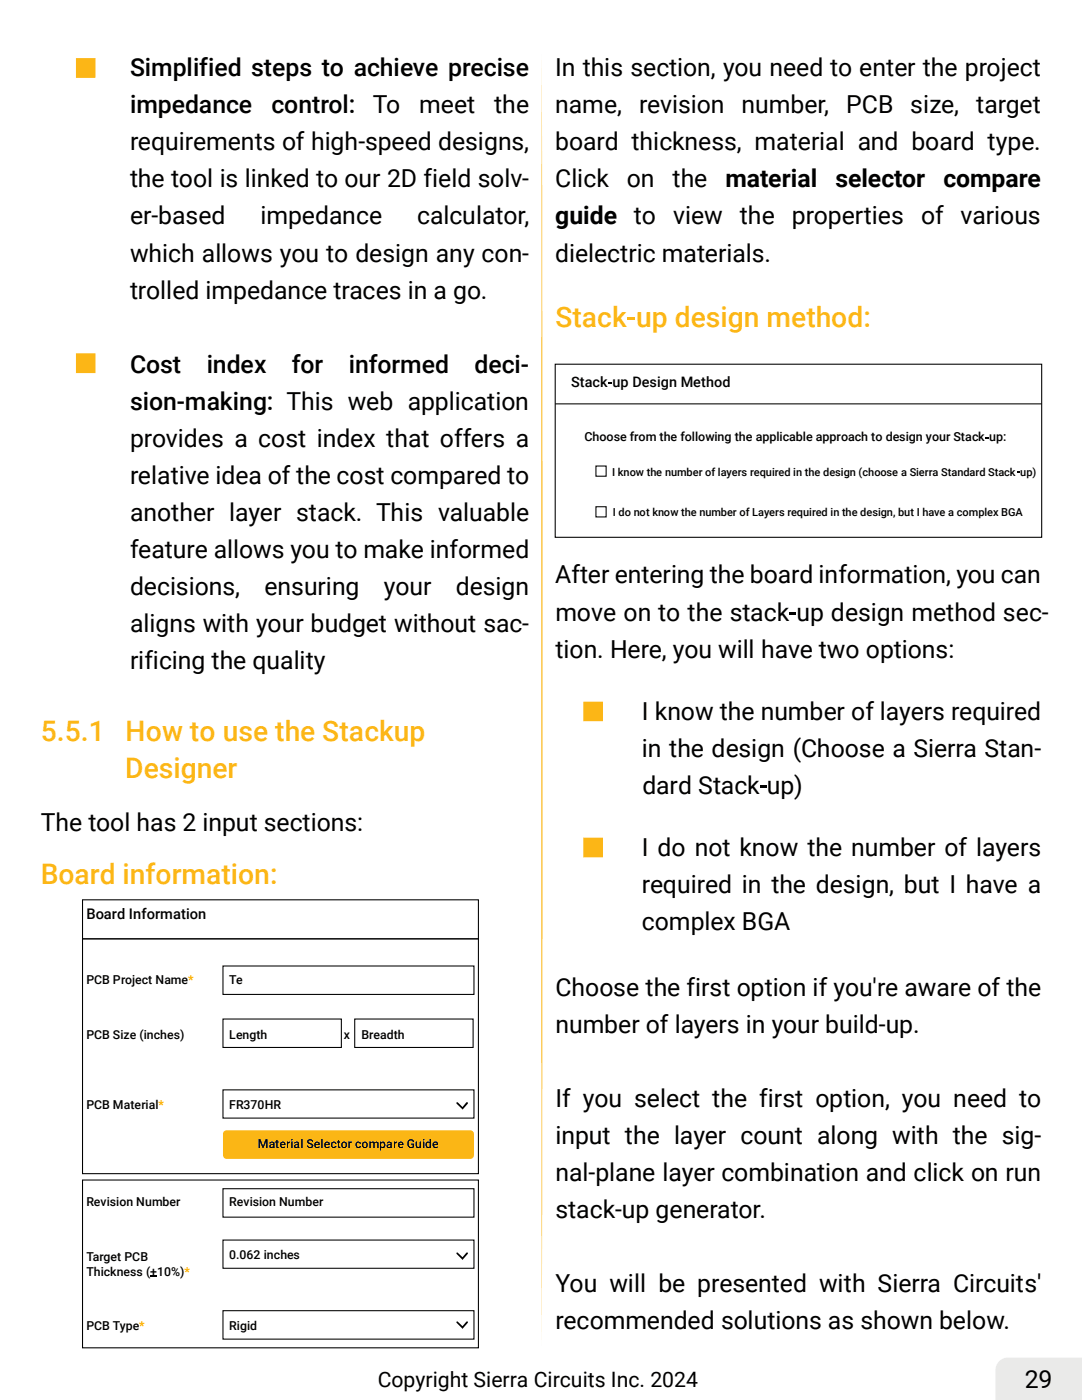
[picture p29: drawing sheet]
<svg xmlns="http://www.w3.org/2000/svg" width="216mm" height="279mm" viewBox="0 0 216 279" stroke-linecap="round" stroke-linejoin="round" font-family="sans-serif">
<defs><g id="words">
<g font-size="5.6" fill="#fcb616">
<text x="110.8" y="65.3">Stack up design method:</text>
<text x="8.1" y="147.8">5.5.1</text>
<text x="25.1" y="147.8">How to use the Stackup</text>
<text x="25" y="155.2">Designer</text>
<text x="8.1" y="176.4">Board information:</text>
</g>
<g font-size="4.9">
<text x="26" y="15.2">Simplified steps to achieve precise</text>
<text x="110.8" y="15.2">In this section, you need to enter the project</text>
<text x="26" y="22.6">impedance</text>
<text x="54.2" y="22.6">control: To</text>
<text x="83.7" y="22.6">meet</text>
<text x="98.6" y="22.6">the</text>
<text x="110.8" y="22.6">name, revision number, PCB size, target</text>
<text x="26" y="30">requirements of high-speed designs,</text>
<text x="110.8" y="30">board thickness, material and board type.</text>
<text x="26" y="37.4">the tool is linked to our 2D field solv-</text>
<text x="110.8" y="37.4">Click</text>
<text x="125.1" y="37.4">on</text>
<text x="134.2" y="37.4">the</text>
<text x="144.7" y="37.4">material</text>
<text x="166.7" y="37.4">selector</text>
<text x="188.2" y="37.4">compare</text>
<text x="26" y="44.8">er-based</text>
<text x="52" y="44.8">impedance</text>
<text x="83.2" y="44.8">calculator,</text>
<text x="110.8" y="44.8">guide to view the properties of various</text>
<text x="26" y="52.2">which allows you to design any con-</text>
<text x="110.8" y="52.2">dielectric materials.</text>
<text x="26" y="59.6">trolled impedance traces in a go.</text>
<text x="26" y="74.4">Cost</text>
<text x="41.2" y="74.4">index</text>
<text x="58.2" y="74.4">for</text>
<text x="69.6" y="74.4">informed</text>
<text x="94.7" y="74.4">deci-</text>
<text x="26" y="81.8">sion-making: This web application</text>
<text x="26" y="89.2">provides a cost index that offers a</text>
<text x="26" y="96.6">relative idea of the cost compared to</text>
<text x="26" y="104">another layer stack. This valuable</text>
<text x="26" y="111.4">feature allows you to make informed</text>
<text x="26" y="118.8">decisions,</text>
<text x="52.8" y="118.8">ensuring</text>
<text x="76.6" y="118.8">your</text>
<text x="91" y="118.8">design</text>
<text x="110.8" y="116.4">After entering the board information, you can</text>
<text x="110.8" y="123.9">move on to the stack up design method sec-</text>
<text x="26" y="126.2">aligns with your budget without sac-</text>
<text x="110.8" y="131.2">tion. Here, you will have two options:</text>
<text x="26" y="133.6">rificing the quality</text>
<text x="128.1" y="143.6">I know the number of layers required</text>
<text x="128.1" y="151">in the design (Choose a Sierra Stan-</text>
<text x="128.2" y="158.5">dard Stack up)</text>
<text x="8.1" y="165.8">The tool has 2 input sections:</text>
<text x="128.1" y="170.8">I do not know the number of layers</text>
<text x="128.1" y="178.2">required in the design, but I have a</text>
<text x="128.1" y="185.6">complex BGA</text>
<text x="110.8" y="198.7">Choose the first option if you're aware of the</text>
<text x="110.8" y="206.1">number of layers in your build-up.</text>
<text x="110.8" y="220.9">If you select the first option, you need to</text>
<text x="110.8" y="228.3">input the layer count along with the sig-</text>
<text x="110.8" y="235.7">nal-plane layer combination and click on run</text>
<text x="110.8" y="243.1">stack-up generator.</text>
<text x="110.8" y="257.9">You will be presented with Sierra Circuits'</text>
<text x="110.8" y="265.3">recommended solutions as shown below.</text>
<text x="204.5" y="276.9">29</text>
</g>
<text font-size="4.2" x="75.4" y="276.9">Copyright Sierra Circuits Inc. 2024</text>
<g font-size="2.9">
<text x="114" y="77.2">Stack up Design Method</text>
<text x="17.2" y="183.4">Board Information</text>
</g>
<g font-size="2.5">
<text x="116.6" y="88.1">Choose from the following the applicable approach to design your Stack up:</text>
<text x="17.2" y="196.4">PCB Project Name*</text>
<text x="45.8" y="196.4">Te</text>
<text x="17.2" y="207.3">PCB Size (inches)</text>
<text x="45.8" y="207.3">Length</text>
<text x="68.6" y="207.3">x</text>
<text x="72.1" y="207.3">Breadth</text>
<text x="17.2" y="221.4">PCB Material*</text>
<text x="45.8" y="221.4">FR370HR</text>
<text x="51.5" y="229.1">Material Selector compare Guide</text>
<text x="17.2" y="240.7">Revision Number</text>
<text x="45.8" y="240.7">Revision Number</text>
<text x="17.2" y="251.8">Target PCB</text>
<text x="45.8" y="251.3">0.062 inches</text>
<text x="17.2" y="254.7">Thickness (+10%)*</text>
<text x="17.2" y="265.4">PCB Type*</text>
<text x="45.8" y="265.4">Rigid</text>
</g>
<g font-size="2.2">
<text x="122.1" y="94.9">I know the number of layers required in the design (choose a Sierra Standard Stack up)</text>
<text x="122.3" y="103">I do not know the number of Layers required in the design, but I have a complex BGA</text>
</g>
</g></defs>
<g fill="#fcb616">
<path d="M108.1 10.9l.1 128.8-.1 128.8-.1-128.8z"/>
<path d="M125.3 63.3h1.4v.6h-1.4z"/>
</g>
<path d="M15.2 11.6h3.8v3.9h-3.8zM15.2 70.5h3.8v4h-3.8z" fill-rule="evenodd" fill="#fcb616"/>
<path d="M157.6 122.2h1.2v.4h-1.2zM151.7 156.8h1.2v.4h-1.2z" fill="#000"/>
<path d="M116.4 140h3.9v3.9h-3.9zM116.4 167.2h3.9v3.9h-3.9z" fill-rule="evenodd" fill="#fcb616"/>
<path d="M199.6 271.5l.9-.5 .6-.1h14.8v8.5h-17.3v-5.9a2.55 2.55 0 0 1 1-2z" fill="#eaeae9"/>
<path d="M121.4 76.2h.7v.3h-.7zM196.6 87.2h.7v.3h-.7zM202.9 94.1h.6v.3h-.6zM30 254.6h1.3v.3h-1.3z" fill="#000"/>
<path d="M110.8 72.7h97.1v34.5h-97.1zM110.8 80.6h97.1M118.9 93h2v2h-2zM118.9 101.1h2v2.1h-2zM16.5 187.4h79M44.5 192.8h50.1v5.7h-50.1zM44.5 217.5h50.1v5.6h-50.1z" fill="none" stroke="#000" stroke-width=".21"/>
<path d="M16.5 187.4h79" fill="none" stroke="#000" stroke-width=".2"/>
<path d="M44.7 225.8l.5-.2h48.7a.7 .7 0 0 1 .7 .7v4.2a.71 .71 0 0 1-.7 .8h-48.7a.71 .71 0 0 1-.7-.8v-4.2z" fill="#fbb615"/>
<path d="M16.5 179.6h79v54.6h-79zM44.5 203.4h23.6v5.6h-23.6zM70.8 203.4h23.6v5.6h-23.6zM16.5 235.5h79v33.5h-79zM44.5 237.2h50.1v5.7h-50.1zM44.5 247.5h50.1v5.6h-50.1zM44.5 261.6h50.1v5.7h-50.1z" fill="none" stroke="#000" stroke-width=".21"/>
<path d="M91.1 220h.3l.9 .9 .7-.9 .4 .1-1.1 1.3-1.2-1.1zM91.1 250h.3l.9 .9 .7-.9h.3l.1 .1-1.1 1.4-1.2-1.3zM91.1 263.8h.3l.9 .9 .7-.9 .3-.1 .1 .2-1.1 1.3-1.2-1.2z" fill="#000"/>
<use href="#words"/>
</svg>
